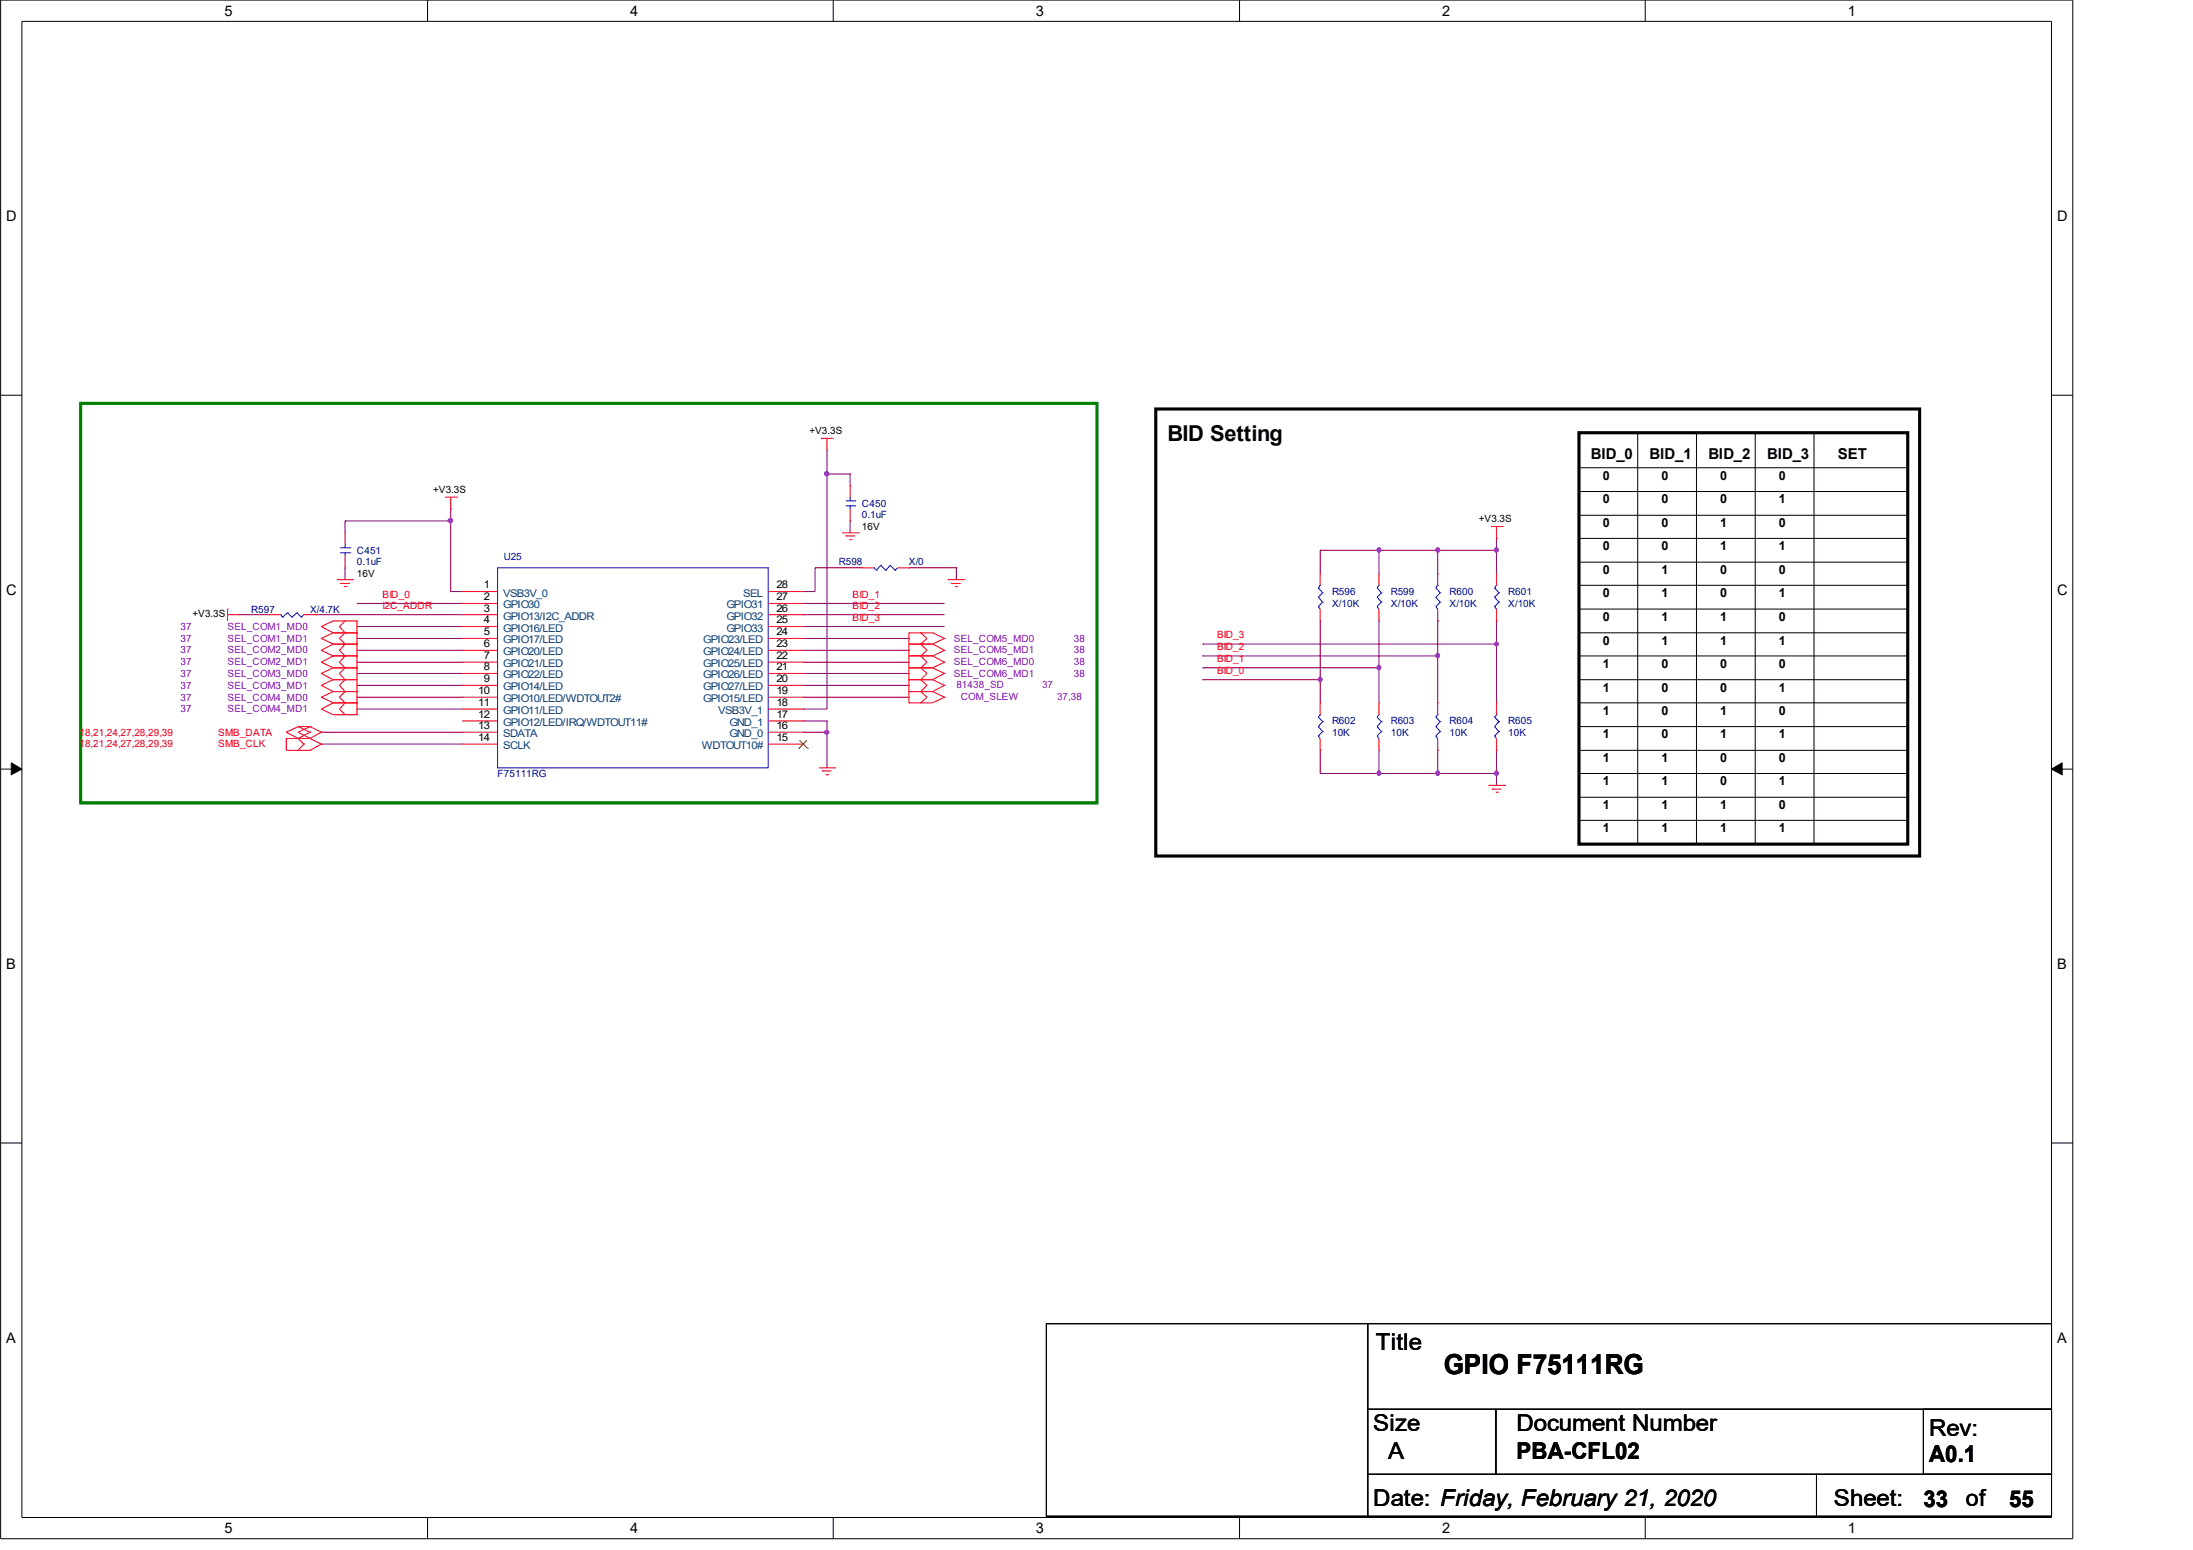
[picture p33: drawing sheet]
<svg xmlns="http://www.w3.org/2000/svg" width="297mm" height="210mm" viewBox="0 0 297 210" stroke-linecap="round" stroke-linejoin="round" font-family="sans-serif">
<defs><g id="words">
<text font-size="3.7" x="195.6" y="186.1">GPIO F75111RG</text>
<g font-size="3.1">
<text x="186.4" y="182.8">Title</text>
<text x="186" y="193.7">Size</text>
<text x="188" y="197.5">A</text>
<text x="205.4" y="193.7">Document Number</text>
<text x="205.4" y="197.6">PBA-CFL02</text>
<text x="261.3" y="194.4">Rev:</text>
<text x="261.3" y="198">A0.1</text>
<text x="186" y="204">Date: Friday, February 21, 2020</text>
<text x="248.4" y="204">Sheet:</text>
<text x="266.3" y="204">of</text>
<text x="260.5" y="204.1">33</text>
<text x="272.1" y="204.1">55</text>
</g>
<text font-size="3" x="158.2" y="59.7">BID Setting</text>
<g font-size="2">
<text x="30.4" y="2.1">5</text>
<text x="85.3" y="2.1">4</text>
<text x="140.3" y="2.1">3</text>
<text x="195.3" y="2.1">2</text>
<text x="250.3" y="2.1">1</text>
<text x=".8" y="30">D</text>
<text x="278.6" y="30">D</text>
<text x="215.5" y="62.2">BID_0</text>
<text x="223.4" y="62.2">BID_1</text>
<text x="231.4" y="62.2">BID_2</text>
<text x="239.4" y="62.2">BID_3</text>
<text x="248.9" y="62.2">SET</text>
<text x=".8" y="80.6">C</text>
<text x="278.6" y="80.6">C</text>
<text x=".8" y="131.2">B</text>
<text x="278.6" y="131.2">B</text>
<text x=".8" y="181.9">A</text>
<text x="278.6" y="181.9">A</text>
<text x="30.4" y="207.6">5</text>
<text x="85.3" y="207.6">4</text>
<text x="140.3" y="207.6">3</text>
<text x="195.3" y="207.6">2</text>
<text x="250.3" y="207.6">1</text>
</g>
<g font-size="1.7">
<text x="217.1" y="65">0</text>
<text x="225" y="65">0</text>
<text x="233" y="65">0</text>
<text x="241" y="65">0</text>
<text x="217.1" y="68.2">0</text>
<text x="217.1" y="71.4">0</text>
<text x="225" y="68.2">0</text>
<text x="225" y="71.4">0</text>
<text x="233" y="71.4">1</text>
<text x="233" y="68.2">0</text>
<text x="241" y="68.2">1</text>
<text x="241" y="71.4">0</text>
<text x="217.1" y="74.5">0</text>
<text x="217.1" y="77.7">0</text>
<text x="225" y="77.7">1</text>
<text x="225" y="74.5">0</text>
<text x="233" y="74.5">1</text>
<text x="233" y="77.7">0</text>
<text x="241" y="74.5">1</text>
<text x="241" y="77.7">0</text>
<text x="217.1" y="80.9">0</text>
<text x="225" y="80.9">1</text>
<text x="233" y="80.9">0</text>
<text x="241" y="80.9">1</text>
<text x="217.1" y="84.1">0</text>
<text x="217.1" y="87.3">0</text>
<text x="225" y="84.1">1</text>
<text x="225" y="87.3">1</text>
<text x="233" y="84.1">1</text>
<text x="233" y="87.3">1</text>
<text x="241" y="87.3">1</text>
<text x="241" y="84.1">0</text>
<text x="217.1" y="90.4">1</text>
<text x="217.1" y="93.7">1</text>
<text x="225" y="93.7">0</text>
<text x="225" y="90.4">0</text>
<text x="233" y="93.7">0</text>
<text x="233" y="90.4">0</text>
<text x="241" y="93.7">1</text>
<text x="241" y="90.4">0</text>
<text x="217.1" y="96.8">1</text>
<text x="217.1" y="100">1</text>
<text x="225" y="96.8">0</text>
<text x="225" y="100">0</text>
<text x="233" y="96.8">1</text>
<text x="233" y="100">1</text>
<text x="241" y="100">1</text>
<text x="241" y="96.8">0</text>
<text x="217.1" y="103.2">1</text>
<text x="217.1" y="106.4">1</text>
<text x="225" y="103.2">1</text>
<text x="225" y="106.4">1</text>
<text x="233" y="103.2">0</text>
<text x="233" y="106.4">0</text>
<text x="241" y="106.4">1</text>
<text x="241" y="103.2">0</text>
<text x="217.1" y="109.6">1</text>
<text x="217.1" y="112.7">1</text>
<text x="225" y="109.6">1</text>
<text x="225" y="112.7">1</text>
<text x="233" y="109.6">1</text>
<text x="233" y="112.7">1</text>
<text x="241" y="109.6">0</text>
<text x="241" y="112.7">1</text>
</g>
<g font-size="1.4">
<text x="109.6" y="58.8">+V3.3S</text>
<text x="58.7" y="66.7">+V3.3S</text>
<text x="116.8" y="71.8">16V</text>
<text x="200.3" y="70.7">+V3.3S</text>
<text x="26.1" y="83.6">+V3.3S</text>
<text x="48.3" y="78.2">16V</text>
<text x="65.5" y="79.7">1</text>
<text x="65.5" y="81.3">2</text>
<text x="65.5" y="82.8">3</text>
<text x="105.2" y="82.8">26</text>
<text x="105.2" y="81.3">27</text>
<text x="105.2" y="79.7">28</text>
<text x="65.5" y="84.4">4</text>
<text x="65.5" y="86">5</text>
<text x="65.5" y="87.6">6</text>
<text x="65.5" y="89.3">7</text>
<text x="105.2" y="89.3">22</text>
<text x="105.2" y="87.6">23</text>
<text x="105.2" y="86">24</text>
<text x="105.2" y="84.4">25</text>
<text x="64.8" y="94">10</text>
<text x="64.8" y="95.6">11</text>
<text x="65.5" y="90.8">8</text>
<text x="65.5" y="92.4">9</text>
<text x="105.2" y="95.6">18</text>
<text x="105.2" y="94">19</text>
<text x="105.2" y="92.4">20</text>
<text x="105.2" y="90.8">21</text>
<text x="64.8" y="97.2">12</text>
<text x="64.8" y="98.7">13</text>
<text x="64.8" y="100.3">14</text>
<text x="105.2" y="98.7">16</text>
<text x="105.2" y="97.2">17</text>
<text x="105.2" y="100.3">15</text>
</g>
<g font-size="1.4" fill="#000080">
<text x="116.8" y="68.6">C450</text>
<text x="116.8" y="70.2">0.1uF</text>
<text x="48.3" y="75">C451</text>
<text x="48.3" y="76.6">0.1uF</text>
<text x="68.2" y="75.8">U25</text>
<text x="113.6" y="76.6">R598</text>
<text x="123.1" y="76.6">X/0</text>
<text x="34" y="83">R597</text>
<text x="42" y="83">X/4.7K</text>
<text x="180.4" y="80.5">R596</text>
<text x="180.4" y="82.1">X/10K</text>
<text x="188.4" y="80.5">R599</text>
<text x="188.4" y="82.1">X/10K</text>
<text x="196.3" y="80.5">R600</text>
<text x="196.3" y="82.1">X/10K</text>
<text x="204.3" y="80.5">R601</text>
<text x="204.3" y="82.1">X/10K</text>
<text x="180.4" y="98.1">R602</text>
<text x="180.4" y="99.7">10K</text>
<text x="188.4" y="98.1">R603</text>
<text x="188.4" y="99.7">10K</text>
<text x="196.3" y="98.1">R604</text>
<text x="196.3" y="99.7">10K</text>
<text x="204.3" y="98.1">R605</text>
<text x="204.3" y="99.7">10K</text>
<text x="67.4" y="105.3">F75111RG</text>
</g>
<g font-size="1.4" fill="#f00">
<text x="51.8" y="81">BID_0</text>
<text x="51.8" y="82.5">I2C_ADDR</text>
<text x="115.5" y="81">BID_1</text>
<text x="115.5" y="82.5">BID_2</text>
<text x="115.5" y="84.1">BID_3</text>
<text x="164.8" y="86.5">BID_3</text>
<text x="164.8" y="88.1">BID_2</text>
<text x="164.8" y="89.7">BID_1</text>
<text x="164.8" y="91.3">BID_0</text>
<text x="10.8" y="99.7">18,21,24,27,28,29,39</text>
<text x="10.8" y="101.1">18,21,24,27,28,29,39</text>
<text x="29.5" y="99.7">SMB_DATA</text>
<text x="29.5" y="101.1">SMB_CLK</text>
</g>
<g font-size="1.4" fill="#004080">
<text x="68.2" y="80.8">VSB3V_0</text>
<text x="68.2" y="82.4">GPIO30</text>
<text x="68.2" y="83.9">GPIO13/I2C_ADDR</text>
<text x="98.4" y="83.9">GPIO32</text>
<text x="98.4" y="82.4">GPIO31</text>
<text x="100.7" y="80.8">SEL</text>
<text x="68.2" y="85.5">GPIO16/LED</text>
<text x="68.2" y="87.1">GPIO17/LED</text>
<text x="68.2" y="88.7">GPIO20/LED</text>
<text x="95.2" y="88.7">GPIO24/LED</text>
<text x="95.2" y="87.1">GPIO23/LED</text>
<text x="98.4" y="85.5">GPIO33</text>
<text x="68.2" y="90.4">GPIO21/LED</text>
<text x="68.2" y="91.9">GPIO22/LED</text>
<text x="68.2" y="93.5">GPIO14/LED</text>
<text x="68.2" y="95.1">GPIO10/LED/WDTOUT2#</text>
<text x="95.2" y="95.1">GPIO15/LED</text>
<text x="95.2" y="93.5">GPIO27/LED</text>
<text x="95.2" y="91.9">GPIO26/LED</text>
<text x="95.2" y="90.4">GPIO25/LED</text>
<text x="68.2" y="96.7">GPIO11/LED</text>
<text x="68.2" y="98.3">GPIO12/LED/IRQ/WDTOUT11#</text>
<text x="68.2" y="99.8">SDATA</text>
<text x="68.2" y="101.4">SCLK</text>
<text x="95.1" y="101.4">WDTOUT10#</text>
<text x="97.3" y="96.7">VSB3V_1</text>
<text x="98.8" y="99.8">GND_0</text>
<text x="98.8" y="98.3">GND_1</text>
</g>
<g font-size="1.4" fill="#8000ff">
<text x="24.5" y="85.4">37</text>
<text x="24.5" y="87">37</text>
<text x="24.5" y="88.5">37</text>
<text x="30.8" y="85.4">SEL_COM1_MD0</text>
<text x="30.8" y="87">SEL_COM1_MD1</text>
<text x="30.8" y="88.5">SEL_COM2_MD0</text>
<text x="129.2" y="87">SEL_COM5_MD0</text>
<text x="129.2" y="88.5">SEL_COM5_MD1</text>
<text x="145.5" y="87">38</text>
<text x="145.5" y="88.5">38</text>
<text x="24.5" y="90.1">37</text>
<text x="24.5" y="91.7">37</text>
<text x="24.5" y="93.3">37</text>
<text x="24.5" y="94.9">37</text>
<text x="30.8" y="90.1">SEL_COM2_MD1</text>
<text x="30.8" y="91.7">SEL_COM3_MD0</text>
<text x="30.8" y="93.3">SEL_COM3_MD1</text>
<text x="30.8" y="94.9">SEL_COM4_MD0</text>
<text x="129.2" y="90.1">SEL_COM6_MD0</text>
<text x="129.2" y="91.7">SEL_COM6_MD1</text>
<text x="129.5" y="93.1">81438_SD</text>
<text x="130.1" y="94.8">COM_SLEW</text>
<text x="141.1" y="93.1">37</text>
<text x="143.2" y="94.8">37,38</text>
<text x="145.5" y="90.1">38</text>
<text x="145.5" y="91.7">38</text>
<text x="24.5" y="96.4">37</text>
<text x="30.8" y="96.4">SEL_COM4_MD1</text>
</g>
</g></defs>
<path d="M.1 0h280.7v208.4h-280.7zM3 2.9h274.9v202.6h-274.9z" fill="none" stroke="#000" stroke-width=".14"/>
<g fill="#fff">
<path d="M30.4 .4h1v2.1h-1z"/>
<path d="M30.4 205.8h1v2.2h-1z"/>
</g>
<path d="M57.9 0v2.9M57.9 205.5v2.9" fill="none" stroke="#000" stroke-width=".14"/>
<g fill="#fff">
<path d="M85.3 .4h1.1v2.1h-1.1z"/>
<path d="M85.3 205.8h1.1v2.2h-1.1z"/>
</g>
<path d="M112.9 0v2.9M112.9 205.5v2.9" fill="none" stroke="#000" stroke-width=".14"/>
<g fill="#fff">
<path d="M140.3 .4h1v2.1h-1z"/>
<path d="M140.3 205.8h1v2.2h-1z"/>
</g>
<path d="M167.9 0v2.9M167.9 205.5v2.9" fill="none" stroke="#000" stroke-width=".14"/>
<g fill="#fff">
<path d="M195.3 .4h1v2.1h-1z"/>
<path d="M195.3 205.8h1v2.2h-1z"/>
</g>
<path d="M222.8 0v2.9M222.8 205.5v2.9" fill="none" stroke="#000" stroke-width=".14"/>
<g fill="#fff">
<path d="M250.3 .4h1v2.1h-1z"/>
<path d="M250.3 205.8h1v2.2h-1z"/>
<path d="M.8 28.2h1.4v2.1h-1.4z"/>
<path d="M278.6 28.2h1.4v2.1h-1.4z"/>
<path d="M.8 78.8h1.4v2.2h-1.4z"/>
<path d="M278.6 78.8h1.4v2.2h-1.4z"/>
</g>
<path d="M.1 53.5h2.9M277.9 53.5h2.9" fill="none" stroke="#000" stroke-width=".14"/>
<g fill="#fff">
<path d="M.8 129.5h1.2v2.1h-1.2z"/>
<path d="M278.6 129.5h1.2v2.1h-1.2z"/>
</g>
<path d="M.1 104.2h2.9M277.9 104.2h2.9" fill="none" stroke="#000" stroke-width=".14"/>
<path d="M1.5 103.3l1.5 .9-1.5 .7zM277.9 104.2l1.4-.9v1.6z" fill="#000" stroke="#000" stroke-width=".14"/>
<g fill="#fff">
<path d="M.8 180.1h1.2v2.1h-1.2z"/>
<path d="M278.6 180.1h1.2v2.1h-1.2z"/>
</g>
<g fill="none" stroke="#000" stroke-width=".14">
<path d="M221.8 58.6v55.7M229.8 58.6v55.7M237.7 58.6v55.7M245.7 58.6v55.7M213.9 63.3h44.5M213.9 66.6h44.5M213.9 69.8h44.5M213.9 72.9h44.5M213.9 76.1h44.5M213.9 79.3h44.5M258.4 63.3h.1M258.4 66.6h.1"/>
<path d="M258.4 69.8h.1M258.4 72.9h.1M258.4 76.1h.1M258.4 79.3h.1M213.9 82.5h44.5M213.9 85.7h44.5M213.9 88.8h44.5M213.9 92h44.5M213.9 95.2h44.5M213.9 98.4h44.5M258.4 82.5h.1M258.4 85.7h.1"/>
<path d="M258.4 88.8h.1M258.4 92h.1M258.4 95.2h.1M258.4 98.4h.1M213.9 108h44.5M213.9 111.1h44.5M213.9 101.6h44.5M213.9 104.7h44.5M221.8 114.3h.1M229.8 114.3h.1M237.7 114.3h.1M245.7 114.3h.1"/>
<path d="M258.4 108h.1M258.4 111.1h.1M258.4 101.6h.1M258.4 104.7h.1M.1 154.8h2.9M277.9 154.8h2.9M141.7 179.3h43.6v26h-43.6zM185.3 179.3h92.6v11.6h-92.6zM185.3 190.9h17.3v8.8h-17.3zM185.3 199.7h60.7v5.6h-60.7zM202.6 190.9h75.3v8.8h-75.3zM246 199.7h31.9v5.6h-31.9z"/>
<path d="M260.5 190.9h17.4v8.8h-17.4z"/>
</g>
<path d="M156.5 55.4h103.5v60.5h-103.5zM213.9 58.6h44.5v55.7h-44.5z" fill="none" stroke="#000" stroke-width=".42"/>
<path d="M10.9 54.6h137.7v54.1h-137.7z" fill="none" stroke="#008000" stroke-width=".42"/>
<g fill="none" stroke="#800040" stroke-width=".14">
<path d="M46.7 76.9h.1M46.7 70.5h.1M46.7 70.5v1.7M46.7 76.9v1.6M46.7 70.5h14.3M61 70.5h.1M61 68.9h.1M61 68.9v11.2M110.4 76.9h.1M110.4 76.9v3.2h-1.6M110.4 76.9h6.4M112 61h.1"/>
<path d="M112 64.2h.1M112 61v35h-3.2M112 64.2h3.1M115.1 64.2h.1M115.1 70.5h.1M115.1 64.2v1.6M115.1 70.5v1.7M123.1 76.9h.1M123.1 76.9h6.4M129.5 76.9h.1M129.5 76.9v1.6M178.8 74.5h.1"/>
<path d="M178.8 74.5h23.9M178.8 74.5v3.2M186.8 74.5h.1M186.8 74.5v3.2M194.7 74.5h.1M194.7 74.5v3.2M202.7 74.5h.1M202.7 72.9h.1M202.7 72.9v4.8M32.4 83.2h.1M32.4 83.2h4M42.8 83.2h.1"/>
<path d="M42.8 83.2h19.9M43.5 99.2h.1M43.5 99.2h19.2M48.3 81.7h.1M48.3 91.2h.1M48.3 89.7h.1M48.3 96h.1M48.3 94.4h.1M48.3 92.8h.1M48.3 86.5h.1M48.3 84.9h.1M48.3 88.1h.1"/>
<path d="M48.3 96h14.4M48.3 81.7h14.4M48.3 84.9h14.4M48.3 91.2h14.4M48.3 89.7h14.4M48.3 94.4h14.4M48.3 92.8h14.4M48.3 86.5h14.4M48.3 88.1h14.4M61 80.1h.1M61 80.1h1.7M108.8 99.2h.1"/>
<path d="M108.8 80.1h.1M108.8 96h.1M108.8 97.6h.1M108.8 81.7h.1M108.8 83.2h.1M108.8 84.9h.1M108.8 99.2h3.2M108.8 97.6h3.2M108.8 81.7h19.1M108.8 83.2h19.1M108.8 84.9h19.1M108.8 91.2h14.3"/>
<path d="M108.8 89.7h14.3M108.8 94.4h14.3M108.8 92.8h14.3M108.8 86.5h14.3M108.8 88.1h14.3M112 97.6h.1M112 99.2h.1M112 97.6v6.4M123.1 92.8h.1M123.1 94.4h.1M123.1 89.7h.1M123.1 88.1h.1"/>
<path d="M123.1 86.5h.1M123.1 91.2h.1M162.9 87.2h.1M162.9 88.8h.1M162.9 90.4h.1M162.9 92h.1M162.9 87.2h39.8M162.9 88.8h31.8M162.9 90.4h23.9M162.9 92h15.9M178.8 92h.1M178.8 84.1h.1"/>
<path d="M178.8 84.1v11.1M186.8 90.4h.1M186.8 84.1h.1M186.8 84.1v11.1M194.7 88.8h.1M194.7 84.1h.1M194.7 84.1v11.1M202.7 87.2h.1M202.7 84.1h.1M202.7 84.1v11.1M43.5 100.8h.1M43.5 100.8h19.2"/>
<path d="M178.8 104.7h.1M178.8 101.6h.1M178.8 104.7h23.9M178.8 101.6v3.1M186.8 101.6h.1M186.8 104.7h.1M186.8 101.6v3.1M194.7 101.6h.1M194.7 104.7h.1M194.7 101.6v3.1M202.7 101.6h.1M202.7 104.7h.1"/>
<path d="M202.7 101.6v4.8"/>
</g>
<g fill="#f0f" stroke="#f0f" stroke-width=".14">
<circle cx="112" cy="99.2" r=".28"/>
<circle cx="112" cy="64.1" r=".3"/>
<circle cx="61" cy="70.5" r=".3"/>
<circle cx="202.7" cy="104.7" r=".28"/>
<circle cx="194.7" cy="104.7" r=".28"/>
<circle cx="186.8" cy="104.7" r=".28"/>
<circle cx="186.8" cy="74.5" r=".28"/>
<circle cx="202.7" cy="74.5" r=".28"/>
<circle cx="194.7" cy="74.5" r=".28"/>
<circle cx="202.7" cy="87.2" r=".25"/>
<circle cx="194.7" cy="88.8" r=".28"/>
<circle cx="186.8" cy="90.4" r=".28"/>
<circle cx="178.8" cy="92" r=".28"/>
</g>
<g fill="none" stroke="#f00" stroke-width=".14">
<path d="M111.2 59.4h1.6M112 59.4v1.6M112.8 59.4h.1M45.6 78.5h2.2M46.1 79h.1M46.1 79h1.3M46.6 79.4h.3M46.7 76.9h.1M46.7 72.2h.1M46.7 72.2v1.6M46.7 75.3v1.6M46.9 79.4h.1"/>
<path d="M47.8 78.5h.1M60.3 67.3h1.6M61 68.9h.1M61 67.3v1.6M61.9 67.3h.1M112 61h.1M114 72.2h2.3M114.6 72.6h.1M114.6 72.6h1.2M115.1 73.1h.2M115.1 70.5h.1M115.1 65.8h.1"/>
<path d="M115.1 65.8v1.5M115.1 68.9v1.6M115.3 73.1h.1M116.3 72.2h.1M116.8 76.9h.1M116.8 76.9h1.6M121.6 76.9h1.5M123.1 76.9h.1M128.4 78.5h2.2M128.9 79h.1M128.9 79h1.2M129.4 79.4h.2"/>
<path d="M129.6 79.4h.1M130.6 78.5h.1M178.8 77.7h.1M178.8 77.7v1.6M186.8 77.7h.1M186.8 77.7v1.6M194.7 77.7h.1M194.7 77.7v1.6M201.9 71.3h1.6M202.7 72.9h.1M202.7 77.7h.1M202.7 71.3v1.6"/>
<path d="M202.7 77.7v1.6M203.5 71.3h.1M30.8 82.5h.1M30.8 83.2h1.6M30.8 82.5v1.6M32.4 83.2h.1M36.4 83.2h.1M36.4 83.2h1.6M38.8 99.2h.1M38.8 99.2l1.6 .8M40.4 98.4h.1M40.4 98.4h1.6"/>
<path d="M40.4 98.4l-1.6 .8M40.4 98.4l1.6 .8M41.1 83.2h1.7M42 98.4h.1M42 99.2h.1M42 98.4l1.5 .8M42 98.4l-1.6 .8 1.6 .8M42 99.2l-1.6 .8M42.8 83.2h.1M43.5 99.2h.1M43.5 84.9h.1M43.5 86.5h.1"/>
<path d="M43.5 88.1h.1M43.5 89.7h.1M43.5 91.2h.1M43.5 92.8h.1M43.5 94.4h.1M43.5 96h.1M43.5 99.2l-1.5 .8M43.5 84.9l1.6 .8M43.5 86.5l1.6 .7M43.5 88.1l1.6 .7M43.5 89.7l1.6 .7M43.5 91.2l1.6 .8"/>
<path d="M43.5 92.8l1.6 .9M43.5 94.4l1.6 .8M43.5 96l1.6 .8h3.2M45.1 84.1h.1M45.1 85.7h.1M45.1 87.2h.1M45.1 88.8h.1M45.1 90.4h.1M45.1 92h.1M45.1 93.7h.1M45.1 95.2h.1M45.1 85.7h3.2"/>
<path d="M45.1 84.1l-1.6 .8M45.1 84.1h3.2M45.1 87.2h3.2M45.1 85.7l-1.6 .8M45.1 88.8h3.2M45.1 87.2l-1.6 .9M45.1 90.4h3.2M45.1 88.8l-1.6 .9M45.1 92h3.2M45.1 90.4l-1.6 .8M45.1 93.7h3.2M45.1 92l-1.6 .8"/>
<path d="M45.1 95.2h3.2M45.1 93.7l-1.6 .7M45.1 95.2l-1.6 .8M46.7 85.7h.1M46.7 84.1h.1M46.7 87.2h.1M46.7 88.8h.1M46.7 90.4h.1M46.7 92h.1M46.7 93.7h.1M46.7 95.2h.1M46.7 96.8h.1"/>
<path d="M46.7 84.1l-.7 .8 .7 .8M46.7 85.7l-.7 .8 .7 .7M46.7 87.2l-.7 .9 .7 .7M46.7 88.8l-.7 .9 .7 .7M46.7 90.4l-.7 .8 .7 .8M46.7 92l-.7 .8 .7 .9M46.7 93.7l-.7 .7 .7 .8M46.7 95.2l-.7 .8 .7 .8M48.3 85.7h.1M48.3 84.1h.1M48.3 87.2h.1M48.3 88.8h.1"/>
<path d="M48.3 90.4h.1M48.3 92h.1M48.3 93.7h.1M48.3 95.2h.1M48.3 96.8h.1M48.3 84.1v12.7M62.7 80.1h.1M62.7 81.7h.1M62.7 83.2h.1M62.7 84.9h.1M62.7 86.5h.1M62.7 88.1h.1"/>
<path d="M62.7 89.7h.1M62.7 91.2h.1M62.7 92.8h.1M62.7 94.4h.1M62.7 96h.1M62.7 97.6h.1M62.7 99.2h.1M62.7 83.2h4.7M62.7 80.1h4.7M62.7 81.7h4.7M62.7 84.9h4.7M62.7 86.5h4.7"/>
<path d="M62.7 88.1h4.7M62.7 89.7h4.7M62.7 91.2h4.7M62.7 92.8h4.7M62.7 94.4h4.7M62.7 96h4.7M62.7 97.6h4.7M62.7 99.2h4.7M104.1 83.2h4.7M104.1 80.1h4.7M104.1 81.7h4.7M104.1 84.9h4.7"/>
<path d="M104.1 86.5h4.7M104.1 88.1h4.7M104.1 89.7h4.7M104.1 91.2h4.7M104.1 92.8h4.7M104.1 94.4h4.7M104.1 96h4.7M104.1 97.6h4.7M104.1 99.2h4.7M108.8 99.2h.1M108.8 97.6h.1M108.8 96h.1"/>
<path d="M108.8 94.4h.1M108.8 92.8h.1M108.8 91.2h.1M108.8 89.7h.1M108.8 88.1h.1M108.8 86.5h.1M108.8 84.9h.1M108.8 83.2h.1M108.8 81.7h.1M108.8 80.1h.1M123.1 95.2h.1M123.1 93.7h.1"/>
<path d="M123.1 87.2h.1M123.1 85.7h.1M123.1 88.8h.1M123.1 90.4h.1M123.1 92h.1M123.1 85.7h3.2M123.1 87.2h3.2M123.1 88.8h3.2M123.1 90.4h3.2M123.1 92h3.2M123.1 93.7h3.2M123.1 85.7v9.5"/>
<path d="M124.7 95.2h.1M124.7 93.7h.1M124.7 87.2h.1M124.7 85.7h.1M124.7 88.8h.1M124.7 90.4h.1M124.7 92h.1M124.7 93.7l.9 .7-.9 .8M124.7 85.7l.9 .8-.9 .7M124.7 87.2l.9 .9-.9 .7M124.7 88.8l.9 .9-.9 .7M124.7 90.4l.9 .8-.9 .8"/>
<path d="M124.7 92l.9 .8-.9 .9M126.3 93.7h.1M126.3 85.7h.1M126.3 87.2h.1M126.3 88.8h.1M126.3 90.4h.1M126.3 92h.1M126.3 93.7l1.6 .7M126.3 85.7l1.6 .8M126.3 87.2l1.6 .9M126.3 88.8l1.6 .9M126.3 90.4l1.6 .8"/>
<path d="M126.3 92l1.6 .8M127.9 94.4h.1M127.9 86.5h.1M127.9 88.1h.1M127.9 89.7h.1M127.9 91.2h.1M127.9 92.8h.1M127.9 94.4l-1.6 .8h-3.2M127.9 86.5l-1.6 .7M127.9 88.1l-1.6 .7M127.9 89.7l-1.6 .7M127.9 91.2l-1.6 .8"/>
<path d="M127.9 92.8l-1.6 .9M178.8 84.1h.1M178.8 95.2h.1M178.8 82.5v1.6M178.8 95.2v1.6M186.8 84.1h.1M186.8 95.2h.1M186.8 82.5v1.6M186.8 95.2v1.6M194.7 84.1h.1M194.7 95.2h.1M194.7 82.5v1.6"/>
<path d="M194.7 95.2v1.6M202.7 84.1h.1M202.7 95.2h.1M202.7 82.5v1.6M202.7 95.2v1.6M38.8 100h.1M38.8 100h3.2M38.8 100v1.6h3.2M40.4 100h.1M40.4 100l.7 .8M41.1 100.8h.1M41.1 100.8l-.7 .8"/>
<path d="M42 100h.1M42 101.6h.1M42 100l1.5 .8M43.5 100.8h.1M43.5 100.8l-1.5 .8M62.7 100.8h.1M62.7 100.8h4.7M104.1 100.8h4.7M108.8 100.8h.1M110.9 104h2.2M111.3 104.4h.1M111.3 104.4h1.3"/>
<path d="M111.8 104.9h.4M112.2 104.9h.1M113.1 104h.1M178.8 101.6h.1M178.8 100v1.6M186.8 101.6h.1M186.8 100v1.6M194.7 101.6h.1M194.7 100v1.6M201.6 106.4h2.3M202.1 106.9h.1M202.1 106.9h1.3"/>
<path d="M202.6 107.3h.3M202.7 101.6h.1M202.7 100v1.6M202.9 107.3h.1M203.9 106.4h.1"/>
</g>
<g fill="none" stroke="#00f" stroke-width=".14">
<path d="M46.1 74.2h1.3M46.1 74.9h1.3M46.7 73.8h.1M46.7 74.9h.1M46.7 73.8v.4M46.7 74.9v.4M47.4 74.2h.1M47.4 74.9h.1M67.4 76.9h36.7v27.1h-36.7zM114.6 67.8h1.2M114.6 68.5h1.2M115.1 67.3h.1"/>
<path d="M115.1 68.5h.1M115.1 67.3v.5M115.1 68.5v.4M115.8 67.8h.1M115.8 68.5h.1M118.4 76.9h.1M118.4 76.9l.3 .3M118.7 77.2h.1M119.3 76.6h.1M119.3 76.6l-.6 .6M119.3 76.6l.7 .6M120 77.2h.1"/>
<path d="M120.6 76.6h.1M120.6 76.6l.6 .6M120.6 76.6l-.6 .6M121.2 77.2h.1M121.6 76.9l-.4 .3M178.6 79.6h.1M178.6 79.6l.6 .7M178.8 79.3h.1M178.8 79.3l-.2 .3M186.5 79.6h.1M186.5 79.6l.6 .7M186.8 79.3h.1"/>
<path d="M186.8 79.3l-.3 .3M194.5 79.6h.1M194.5 79.6l.6 .7M194.7 79.3h.1M194.7 79.3l-.2 .3M202.4 79.6h.1M202.4 79.6l.6 .7M202.7 79.3h.1M202.7 79.3l-.3 .3M38 83.2h.1M38 83.2l.3 .4M38.3 83.6h.1"/>
<path d="M38.9 83h.1M38.9 83l-.6 .6M38.9 83l.6 .6M39.5 83.6h.1M40.2 83h.1M40.2 83l.6 .6M40.2 83l-.7 .6M40.8 83.6h.1M41.1 83.2l-.3 .4M178.6 82.1h.1M178.6 80.9h.1M178.6 97.1h.1"/>
<path d="M178.6 99.7h.1M178.6 98.4h.1M178.6 82.1l.2 .4M178.6 80.9l.6 .6M178.6 97.1l.6 .6M178.6 99.7l.2 .3M178.6 98.4l.6 .7M178.8 96.8h.1M178.8 96.8l-.2 .3M179.2 81.5h.1M179.2 80.3h.1M179.2 99.1h.1"/>
<path d="M179.2 97.7h.1M179.2 81.5l-.6 .6M179.2 80.3l-.6 .6M179.2 99.1l-.6 .6M179.2 97.7l-.6 .7M186.5 82.1h.1M186.5 80.9h.1M186.5 97.1h.1M186.5 99.7h.1M186.5 98.4h.1M186.5 82.1l.3 .4M186.5 80.9l.6 .6"/>
<path d="M186.5 97.1l.6 .6M186.5 99.7l.3 .3M186.5 98.4l.6 .7M186.8 96.8h.1M186.8 96.8l-.3 .3M187.1 81.5h.1M187.1 80.3h.1M187.1 99.1h.1M187.1 97.7h.1M187.1 81.5l-.6 .6M187.1 80.3l-.6 .6M187.1 99.1l-.6 .6"/>
<path d="M187.1 97.7l-.6 .7M194.5 82.1h.1M194.5 80.9h.1M194.5 97.1h.1M194.5 99.7h.1M194.5 98.4h.1M194.5 82.1l.2 .4M194.5 80.9l.6 .6M194.5 97.1l.6 .6M194.5 99.7l.2 .3M194.5 98.4l.6 .7M194.7 96.8h.1"/>
<path d="M194.7 96.8l-.2 .3M195.1 81.5h.1M195.1 80.3h.1M195.1 99.1h.1M195.1 97.7h.1M195.1 81.5l-.6 .6M195.1 80.3l-.6 .6M195.1 99.1l-.6 .6M195.1 97.7l-.6 .7M202.4 82.1h.1M202.4 80.9h.1M202.4 97.1h.1"/>
<path d="M202.4 99.7h.1M202.4 98.4h.1M202.4 82.1l.3 .4M202.4 80.9l.6 .6M202.4 97.1l.6 .6M202.4 99.7l.3 .3M202.4 98.4l.6 .7M202.7 96.8h.1M202.7 96.8l-.3 .3M203 81.5h.1M203 80.3h.1M203 99.1h.1"/>
<path d="M203 97.7h.1M203 81.5l-.6 .6M203 80.3l-.6 .6M203 99.1l-.6 .6M203 97.7l-.6 .7"/>
</g>
<path d="M108.2 101.4h.1M108.3 100.3l1.1 1.1M109.3 100.3l-1.1 1.1M109.4 101.4h.1" fill="none" stroke="#804000" stroke-width=".14"/>
<use href="#words"/>
</svg>
